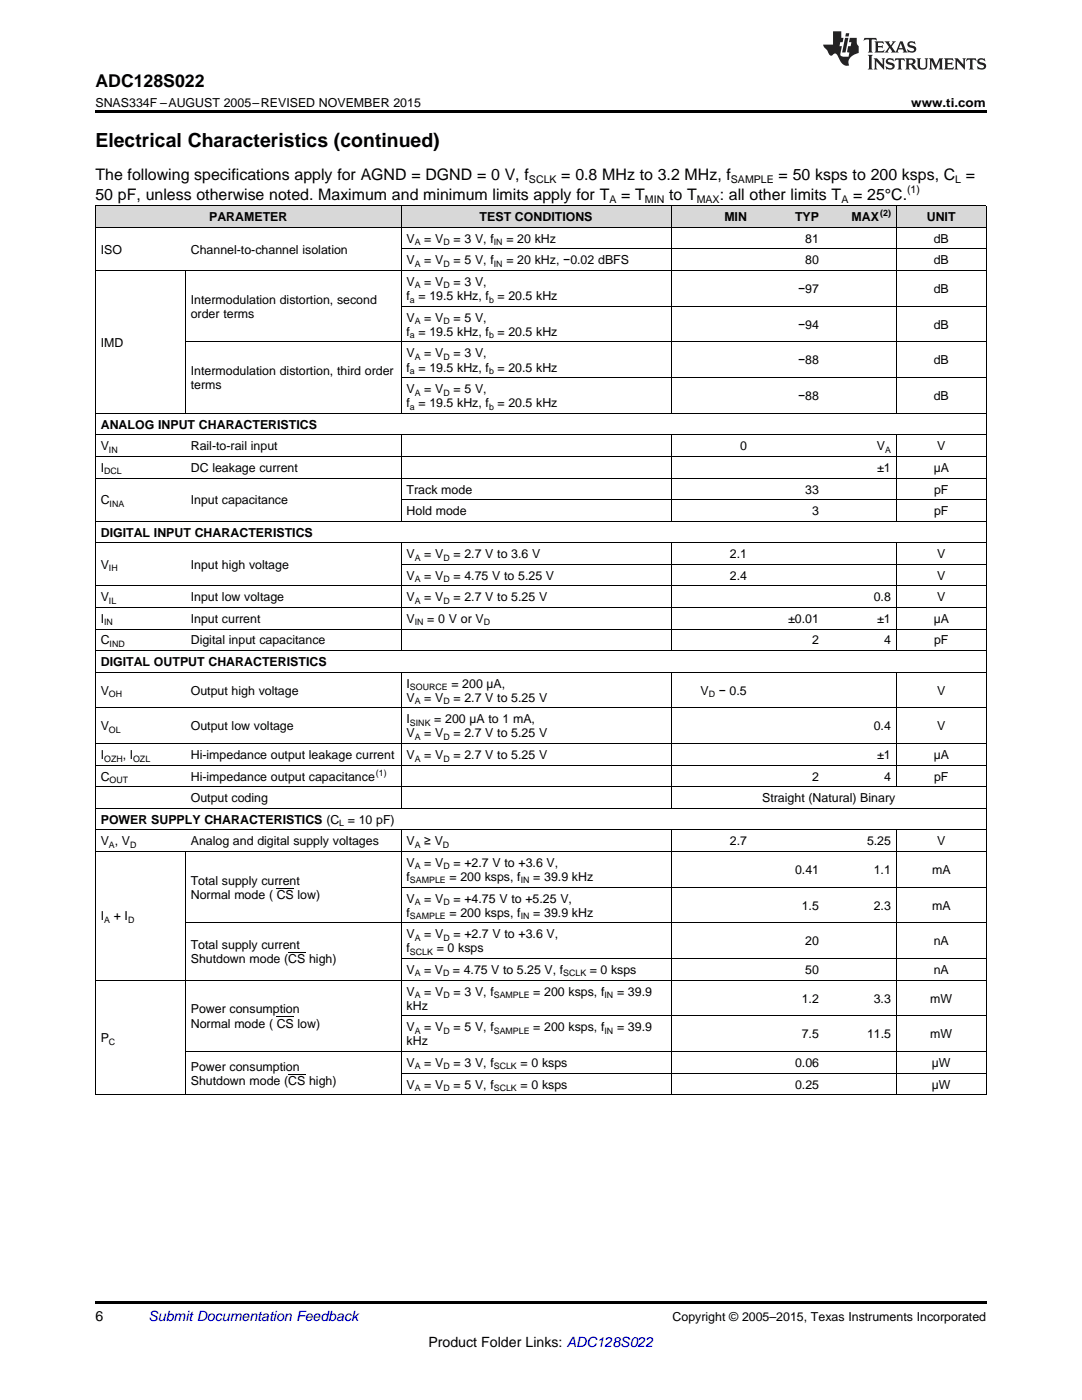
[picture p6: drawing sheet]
<svg xmlns="http://www.w3.org/2000/svg" width="216mm" height="279mm" viewBox="0 0 216 279" stroke-linecap="round" stroke-linejoin="round" font-family="sans-serif">
<defs><g id="words">
<text font-size="3.9" x="19" y="29.3">Electrical Characteristics (continued)</text>
<text font-size="3.5" x="19" y="17.3">ADC128S022</text>
<g font-size="3.2">
<text x="19" y="36">The following specifications apply for AGND = DGND = 0 V, f</text>
<text x="112" y="36">= 0.8 MHz to 3.2 MHz, f</text>
<text x="155.4" y="36">= 50 ksps to 200 ksps, C =</text>
<text x="19" y="39.9">50 pF, unless otherwise noted. Maximum and minimum limits apply for T</text>
<text x="124" y="39.9">= T</text>
<text x="133.5" y="39.9">to T</text>
<text x="143.6" y="39.9">: all other limits T</text>
<text x="170.2" y="39.9">= 25°C.</text>
</g>
<g font-size="2.8">
<text x="19" y="263.6">6</text>
<text x="85.5" y="268.9">Product Folder Links: ADC128S022</text>
</g>
<text font-size="2.8" fill="#0000c8" x="29.6" y="263.6">Submit Documentation Feedback</text>
<g font-size="2.5">
<text x="19" y="21.4">SNAS334F –AUGUST 2005–REVISED NOVEMBER 2015</text>
<text x="181.8" y="21.4">www.ti.com</text>
<text x="41.7" y="44.2">PARAMETER</text>
<text x="95.7" y="44.2">TEST CONDITIONS</text>
<text x="144.5" y="44.2">MIN</text>
<text x="158.6" y="44.2">TYP</text>
<text x="169.9" y="44.2">MAX</text>
<text x="184.9" y="44.2">UNIT</text>
<text x="20.1" y="50.6">ISO</text>
<text x="38.1" y="50.6">Channel-to-channel isolation</text>
<text x="81.1" y="48.5">V</text>
<text x="81.1" y="52.8">V</text>
<text x="84.7" y="48.5">= V</text>
<text x="84.7" y="52.8">= V</text>
<text x="90.5" y="48.5">= 3 V, f</text>
<text x="90.5" y="52.8">= 5 V, f</text>
<text x="101" y="48.5">= 20 kHz</text>
<text x="101" y="52.8">= 20 kHz, −0.02 dBFS</text>
<text x="160.7" y="48.5">81</text>
<text x="160.7" y="52.8">80</text>
<text x="186.3" y="48.5">dB</text>
<text x="186.3" y="52.8">dB</text>
<text x="81.1" y="57.1">V</text>
<text x="81.1" y="59.9">f = 19.5 kHz, f = 20.5 kHz</text>
<text x="84.7" y="57.1">= V</text>
<text x="90.5" y="57.1">= 3 V,</text>
<text x="159.2" y="58.5">−97</text>
<text x="186.3" y="58.5">dB</text>
<text x="38.1" y="60.6">Intermodulation distortion, second</text>
<text x="38.1" y="63.5">order terms</text>
<text x="81.1" y="64.2">V</text>
<text x="84.7" y="64.2">= V</text>
<text x="90.5" y="64.2">= 5 V,</text>
<text x="159.2" y="65.6">−94</text>
<text x="186.3" y="65.6">dB</text>
<text x="20.1" y="69.2">IMD</text>
<text x="81.1" y="67">f = 19.5 kHz, f = 20.5 kHz</text>
<text x="81.1" y="71.3">V</text>
<text x="84.7" y="71.3">= V</text>
<text x="90.5" y="71.3">= 3 V,</text>
<text x="38.1" y="74.9">Intermodulation distortion, third order</text>
<text x="38.1" y="77.7">terms</text>
<text x="81.1" y="74.2">f = 19.5 kHz, f = 20.5 kHz</text>
<text x="159.2" y="72.7">−88</text>
<text x="186.3" y="72.7">dB</text>
<text x="81.1" y="78.5">V</text>
<text x="81.1" y="81.3">f = 19.5 kHz, f = 20.5 kHz</text>
<text x="84.7" y="78.5">= V</text>
<text x="90.5" y="78.5">= 5 V,</text>
<text x="159.2" y="79.9">−88</text>
<text x="186.3" y="79.9">dB</text>
<text x="20.1" y="85.6">ANALOG INPUT CHARACTERISTICS</text>
<text x="20.1" y="89.9">V</text>
<text x="38.1" y="89.9">Rail-to-rail input</text>
<text x="147.7" y="89.9">0</text>
<text x="175" y="89.9">V</text>
<text x="187" y="89.9">V</text>
<text x="20.1" y="94.2">I</text>
<text x="38.1" y="94.2">DC leakage current</text>
<text x="175" y="94.2">±1</text>
<text x="186.3" y="94.2">µA</text>
<text x="20.1" y="100.6">C</text>
<text x="38.1" y="100.6">Input capacitance</text>
<text x="81.1" y="98.5">Track mode</text>
<text x="160.7" y="98.5">33</text>
<text x="186.4" y="98.5">pF</text>
<text x="20.1" y="107.1">DIGITAL INPUT CHARACTERISTICS</text>
<text x="81.1" y="102.8">Hold mode</text>
<text x="162.1" y="102.8">3</text>
<text x="186.4" y="102.8">pF</text>
<text x="20.1" y="113.6">V</text>
<text x="38.1" y="113.6">Input high voltage</text>
<text x="81.1" y="111.4">V</text>
<text x="84.7" y="111.4">= V</text>
<text x="90.5" y="111.4">= 2.7 V to 3.6 V</text>
<text x="145.6" y="111.4">2.1</text>
<text x="187" y="111.4">V</text>
<text x="81.1" y="115.7">V</text>
<text x="84.7" y="115.7">= V</text>
<text x="90.5" y="115.7">= 4.75 V to 5.25 V</text>
<text x="145.6" y="115.7">2.4</text>
<text x="187" y="115.7">V</text>
<text x="20.1" y="120">V</text>
<text x="20.1" y="124.3">I</text>
<text x="38.1" y="120">Input low voltage</text>
<text x="38.1" y="124.3">Input current</text>
<text x="81.1" y="120">V</text>
<text x="81.1" y="124.3">V</text>
<text x="84.7" y="120">= V</text>
<text x="85.3" y="124.3">= 0 V or V</text>
<text x="90.5" y="120">= 2.7 V to 5.25 V</text>
<text x="157.3" y="124.3">±0.01</text>
<text x="174.3" y="120">0.8</text>
<text x="175" y="124.3">±1</text>
<text x="186.3" y="124.3">µA</text>
<text x="187" y="120">V</text>
<text x="20.1" y="128.6">C</text>
<text x="38.1" y="128.6">Digital input capacitance</text>
<text x="162.1" y="128.6">2</text>
<text x="176.4" y="128.6">4</text>
<text x="186.4" y="128.6">pF</text>
<text x="20.1" y="132.9">DIGITAL OUTPUT CHARACTERISTICS</text>
<text x="81.1" y="137.2">I</text>
<text x="90.1" y="137.2">= 200 µA,</text>
<text x="20.1" y="138.6">V</text>
<text x="38.1" y="138.6">Output high voltage</text>
<text x="81.1" y="140.1">V</text>
<text x="84.7" y="140.1">= V</text>
<text x="90.5" y="140.1">= 2.7 V to 5.25 V</text>
<text x="139.8" y="138.6">V</text>
<text x="143.4" y="138.6">− 0.5</text>
<text x="187" y="138.6">V</text>
<text x="20.1" y="145.8">V</text>
<text x="38.1" y="145.8">Output low voltage</text>
<text x="81.1" y="144.4">I</text>
<text x="81.1" y="147.2">V</text>
<text x="84.7" y="147.2">= V</text>
<text x="86.6" y="144.4">= 200 µA to 1 mA,</text>
<text x="90.5" y="147.2">= 2.7 V to 5.25 V</text>
<text x="174.3" y="145.8">0.4</text>
<text x="187" y="145.8">V</text>
<text x="20.1" y="151.5">I</text>
<text x="20.1" y="155.8">C</text>
<text x="24.5" y="151.5">, I</text>
<text x="38.1" y="151.5">Hi-impedance output leakage current</text>
<text x="38.1" y="155.8">Hi-impedance output capacitance</text>
<text x="81.1" y="151.5">V</text>
<text x="84.7" y="151.5">= V</text>
<text x="90.5" y="151.5">= 2.7 V to 5.25 V</text>
<text x="162.1" y="155.8">2</text>
<text x="175" y="151.5">±1</text>
<text x="176.4" y="155.8">4</text>
<text x="186.3" y="151.5">µA</text>
<text x="186.4" y="155.8">pF</text>
<text x="38.1" y="160.1">Output coding</text>
<text x="152.1" y="160.1">Straight (Natural) Binary</text>
<text x="20.1" y="164.4">POWER SUPPLY CHARACTERISTICS (C = 10 pF)</text>
<text x="20.1" y="168.7">V , V</text>
<text x="38.1" y="168.7">Analog and digital supply voltages</text>
<text x="81.1" y="168.7">V</text>
<text x="81.1" y="173">V</text>
<text x="84.7" y="168.7">≥ V</text>
<text x="84.7" y="173">= V</text>
<text x="90.5" y="173">= +2.7 V to +3.6 V,</text>
<text x="145.6" y="168.7">2.7</text>
<text x="173" y="168.7">5.25</text>
<text x="187" y="168.7">V</text>
<text x="38.1" y="176.6">Total supply current</text>
<text x="38.1" y="179.4">Normal mode ( CS low)</text>
<text x="81.1" y="175.8">f</text>
<text x="89.7" y="175.8">= 200 ksps, f</text>
<text x="106.4" y="175.8">= 39.9 kHz</text>
<text x="158.6" y="174.4">0.41</text>
<text x="174.3" y="174.4">1.1</text>
<text x="186" y="174.4">mA</text>
<text x="20.1" y="183.7">I</text>
<text x="22.7" y="183.7">+ I</text>
<text x="81.1" y="180.1">V</text>
<text x="81.1" y="183">f</text>
<text x="84.7" y="180.1">= V</text>
<text x="89.7" y="183">= 200 ksps, f</text>
<text x="90.5" y="180.1">= +4.75 V to +5.25 V,</text>
<text x="106.4" y="183">= 39.9 kHz</text>
<text x="160" y="181.5">1.5</text>
<text x="174.3" y="181.5">2.3</text>
<text x="186" y="181.5">mA</text>
<text x="38.1" y="189.4">Total supply current</text>
<text x="81.1" y="187.3">V</text>
<text x="81.1" y="190.1">f</text>
<text x="84.7" y="187.3">= V</text>
<text x="87.1" y="190.1">= 0 ksps</text>
<text x="90.5" y="187.3">= +2.7 V to +3.6 V,</text>
<text x="160.7" y="188.7">20</text>
<text x="186.3" y="188.7">nA</text>
<text x="38.1" y="192.2">Shutdown mode (CS high)</text>
<text x="81.1" y="194.4">V</text>
<text x="84.6" y="194.4">= V</text>
<text x="90.4" y="194.4">= 4.75 V to 5.25 V, f</text>
<text x="117.7" y="194.4">= 0 ksps</text>
<text x="160.7" y="194.4">50</text>
<text x="186.3" y="194.4">nA</text>
<text x="38.1" y="202.2">Power consumption</text>
<text x="81.1" y="198.7">V</text>
<text x="81.1" y="201.5">kHz</text>
<text x="84.7" y="198.7">= V</text>
<text x="90.5" y="198.7">= 3 V, f</text>
<text x="106.4" y="198.7">= 200 ksps, f</text>
<text x="123.1" y="198.7">= 39.9</text>
<text x="160" y="200.1">1.2</text>
<text x="174.3" y="200.1">3.3</text>
<text x="185.6" y="200.1">mW</text>
<text x="20.1" y="208">P</text>
<text x="38.1" y="205.1">Normal mode ( CS low)</text>
<text x="81.1" y="205.8">V</text>
<text x="81.1" y="208.6">kHz</text>
<text x="84.7" y="205.8">= V</text>
<text x="90.5" y="205.8">= 5 V, f</text>
<text x="106.4" y="205.8">= 200 ksps, f</text>
<text x="123.1" y="205.8">= 39.9</text>
<text x="160" y="207.2">7.5</text>
<text x="173" y="207.2">11.5</text>
<text x="185.6" y="207.2">mW</text>
<text x="38.1" y="213.7">Power consumption</text>
<text x="81.1" y="212.9">V</text>
<text x="84.7" y="212.9">= V</text>
<text x="90.5" y="212.9">= 3 V, f</text>
<text x="103.9" y="212.9">= 0 ksps</text>
<text x="158.6" y="212.9">0.06</text>
<text x="185.9" y="212.9">µW</text>
<text x="38.1" y="216.5">Shutdown mode (CS high)</text>
<text x="81.1" y="217.2">V</text>
<text x="84.7" y="217.2">= V</text>
<text x="90.5" y="217.2">= 5 V, f</text>
<text x="103.9" y="217.2">= 0 ksps</text>
<text x="158.6" y="217.2">0.25</text>
<text x="185.9" y="217.2">µW</text>
<text x="134.2" y="263.6">Copyright © 2005–2015, Texas Instruments Incorporated</text>
</g>
<g font-size="2.1">
<text x="105.6" y="36.6">SCLK</text>
<text x="121.6" y="40.5">A</text>
<text x="128.7" y="40.5">MIN</text>
<text x="139" y="40.5">MAX</text>
<text x="145.8" y="36.6">SAMPLE</text>
<text x="167.9" y="40.5">A</text>
<text x="181" y="38.6">(1)</text>
<text x="190.6" y="36.6">L</text>
</g>
<g font-size="1.8">
<text x="175.6" y="43.2">(2)</text>
<text x="82.8" y="49">A</text>
<text x="82.8" y="53.3">A</text>
<text x="88.5" y="49">D</text>
<text x="88.5" y="53.3">D</text>
<text x="98.5" y="49">IN</text>
<text x="98.5" y="53.3">IN</text>
<text x="82.8" y="57.6">A</text>
<text x="88.5" y="57.6">D</text>
<text x="81.8" y="60.4">a</text>
<text x="82.8" y="64.7">A</text>
<text x="88.5" y="64.7">D</text>
<text x="97.6" y="60.4">b</text>
<text x="81.8" y="67.5">a</text>
<text x="82.8" y="71.8">A</text>
<text x="88.5" y="71.8">D</text>
<text x="97.6" y="67.5">b</text>
<text x="81.8" y="74.6">a</text>
<text x="97.6" y="74.6">b</text>
<text x="81.8" y="81.8">a</text>
<text x="82.8" y="79">A</text>
<text x="88.5" y="79">D</text>
<text x="97.6" y="81.8">b</text>
<text x="20.8" y="94.7">DCL</text>
<text x="21.7" y="90.4">IN</text>
<text x="176.6" y="90.4">A</text>
<text x="21.9" y="101.1">INA</text>
<text x="82.8" y="111.9">A</text>
<text x="88.5" y="111.9">D</text>
<text x="21.7" y="114.1">IH</text>
<text x="82.8" y="116.2">A</text>
<text x="88.5" y="116.2">D</text>
<text x="20.8" y="124.8">IN</text>
<text x="21.7" y="120.5">IL</text>
<text x="82.8" y="120.5">A</text>
<text x="82.8" y="124.8">IN</text>
<text x="88.5" y="120.5">D</text>
<text x="96.5" y="124.8">D</text>
<text x="21.9" y="129.1">IND</text>
<text x="81.8" y="137.7">SOURCE</text>
<text x="21.7" y="139.1">OH</text>
<text x="82.8" y="140.5">A</text>
<text x="88.5" y="140.5">D</text>
<text x="141.4" y="139.1">D</text>
<text x="21.7" y="146.3">OL</text>
<text x="81.8" y="144.9">SINK</text>
<text x="82.8" y="147.7">A</text>
<text x="88.5" y="147.7">D</text>
<text x="20.8" y="152">OZH</text>
<text x="26.6" y="152">OZL</text>
<text x="75" y="154.8">(1)</text>
<text x="82.8" y="152">A</text>
<text x="88.5" y="152">D</text>
<text x="21.9" y="156.3">OUT</text>
<text x="67.7" y="164.9">L</text>
<text x="21.7" y="169.2">A</text>
<text x="26" y="169.2">D</text>
<text x="82.8" y="169.2">A</text>
<text x="82.8" y="173.5">A</text>
<text x="88.4" y="169.2">D</text>
<text x="88.5" y="173.5">D</text>
<text x="81.8" y="176.3">SAMPLE</text>
<text x="103.9" y="176.3">IN</text>
<text x="20.8" y="184.2">A</text>
<text x="25.5" y="184.2">D</text>
<text x="81.8" y="183.4">SAMPLE</text>
<text x="82.8" y="180.6">A</text>
<text x="88.5" y="180.6">D</text>
<text x="103.9" y="183.4">IN</text>
<text x="81.8" y="190.6">SCLK</text>
<text x="82.8" y="187.7">A</text>
<text x="88.5" y="187.7">D</text>
<text x="82.8" y="194.9">A</text>
<text x="88.4" y="194.9">D</text>
<text x="112.4" y="194.9">SCLK</text>
<text x="82.8" y="199.2">A</text>
<text x="88.5" y="199.2">D</text>
<text x="98.5" y="199.2">SAMPLE</text>
<text x="120.6" y="199.2">IN</text>
<text x="21.7" y="208.5">C</text>
<text x="82.8" y="206.3">A</text>
<text x="88.5" y="206.3">D</text>
<text x="98.5" y="206.3">SAMPLE</text>
<text x="120.6" y="206.3">IN</text>
<text x="82.8" y="213.4">A</text>
<text x="88.5" y="213.4">D</text>
<text x="98.5" y="213.4">SCLK</text>
<text x="82.8" y="217.7">A</text>
<text x="88.5" y="217.7">D</text>
<text x="98.5" y="217.7">SCLK</text>
</g>
</g></defs>
<g fill="#d8d8d8">
<path d="M19 41.1h18v4.3h-18z"/>
<path d="M37 41.1h43.1v4.3h-43.1z"/>
<path d="M80.1 41.1h53.9v4.3h-53.9z"/>
<path d="M134 41.1h16.1v4.3h-16.1z"/>
<path d="M150.1 41.1h14.4v4.3h-14.4z"/>
<path d="M164.5 41.1h14.4v4.3h-14.4z"/>
<path d="M178.9 41.1h17.9v4.3h-17.9z"/>
</g>
<path d="M19 22h177.8v.5h-177.8zM19 259.7h177.8v.5h-177.8z" fill="#000"/>
<g fill="none" stroke="#000" stroke-width=".2">
<path d="M19 54h177.8M19 45.4h177.8M19 41.1h177.8M19.1 41.1v177.4M37 54v28.5M80 41.1v41.4M80.1 49.7h116.7M133.9 41.1v41.4M178.8 41.1v41.4M196.8 41.1v177.4M37 68.2h159.8M80.1 75.4h116.7"/>
<path d="M80.1 61.1h116.7M19 95.4h177.8M19 91.1h177.8M19 86.8h177.8M19 82.5h177.8M80 86.8v17.3M80.1 99.7h116.7M133.9 86.8v17.3M178.8 86.8v17.3M19 116.9h177.8M19 108.3h177.8M19 104h177.8"/>
<path d="M80 108.3v21.6M80.1 112.6h116.7M133.9 108.3v21.6M178.8 108.3v21.6M19 134.1h177.8M19 129.8h177.8M19 125.5h177.8M19 121.2h177.8M80 134.2v27.2M133.9 134.2v27.2M178.8 134.2v22.9M19 157h177.8"/>
<path d="M19 152.7h177.8M19 148.4h177.8M19 141.3h177.8M19 169.9h177.8M19 165.6h177.8M19 161.3h177.8M37 170v48.5M80 165.7v52.8M80.1 177h116.7M133.9 165.7v52.8M178.8 165.7v52.8M19 195.6h177.8"/>
<path d="M37 184.2h159.8M80.1 191.3h116.7M19 218.5h177.8M37 209.8h159.8M80.1 214.2h116.7M80.1 202.7h116.7"/>
</g>
<g fill="#231f20">
<path d="M172.5 7.6l-.1 .5 .4-.2h.6v.1v2.1l-.2 .4h.9l-.2-.4v-2.1l.1-.1h.5l.5 .2-.2-.5zM174.5 8.3l.2 .3v1.5l-.2 .4h1.8l.2-.6a1.04 1.04 0 0 1-1.3 .2v-.7h.6l.3 .2v-.6l-.3 .2h-.6v-.6l.8-.1 .4 .3-.2-.5zM176.5 8.3l.9 1.1-.9 1.1h.8l-.2-.2 .4-.7 .5 .7-.2 .2h1.5l-.2-.2 .2-.4h.9l.1 .4-.2 .2h1l-.3-.3-.7-1.9h-.5l-.9 2-.8-1 .9-1h-.8l.1 .3-.4 .5-.3-.6 .1-.2zM179.7 8.6l.4 1h-.7zM181.3 8.4a.63 .63 0 0 0-.2 .7 .63 .63 0 0 0 .6 .4l.6 .2 .1 .2a.75 .75 0 0 1-.7 .4 .75 .75 0 0 1-.6-.5l.1 .7 .1-.1a1.11 1.11 0 0 0 1.5-.6 1.13 1.13 0 0 0-1.2-.8l-.1-.4a1.04 1.04 0 0 1 1.2 .2l-.2-.5-.2 .1-.4-.2zM173.2 10.9l.2 .4v2.2l-.2 .4h1l-.3-.4v-2.2l.3-.4zM174.3 11.6l.3 .4v1.5l-.3 .4h.8l-.2-.4v-1.3l1.5 1.7v-1.9l.2-.4h-.7l.2 .4v.9l-1.1-1.3zM177 11.8a.62 .62 0 0 0-.2 .7 .62 .62 0 0 0 .6 .4l.6 .1 .1 .3a.76 .76 0 0 1-.7 .3 .76 .76 0 0 1-.7-.4l.2 .7 .1-.1a1.11 1.11 0 0 0 1.5-.6 1.13 1.13 0 0 0-1.2-.8l-.1-.4a1.04 1.04 0 0 1 1.2 .2l-.2-.6-.2 .1-.5-.1zM178.7 11.6l-.2 .6a.61 .61 0 0 1 .8-.3v1.6l-.2 .4h.9l-.2-.4v-1.6a.63 .63 0 0 1 .7 .3l-.1-.6zM180.6 11.6l.3 .4v1.5l-.3 .4h1l-.2-.2-.1-.8 .6 .2a.76 .76 0 0 0 1.2 .7l-1-1a.58 .58 0 0 0 .6-.5 .58 .58 0 0 0-.5-.6zM181.4 11.9h.1a.45 .45 0 0 1 .5 .1 .45 .45 0 0 1 .1 .5l-.8 .2zM182.9 11.6l.2 .2a2.17 2.17 0 0 0 .3 1.9 .99 .99 0 0 0 1.6-.6v-1.1l.2-.4h-.7l.2 .2a1.92 1.92 0 0 1-.2 1.8 .6 .6 0 0 1-.9-.5v-1.1l.2-.4zM185.4 11.6l.2 .4v1.5l-.2 .4h.7l-.2-.4v-1.4l.8 1.8 .8-1.8v1.4l-.2 .4h.9l-.2-.4v-1.5l.2-.4h-.8l-.6 1.5-.6-1.5zM188.4 11.6l.2 .4v1.5l-.2 .4h1.8l.1-.6a1.04 1.04 0 0 1-1.2 .1v-.6h.5l.4 .2v-.6l-.4 .2h-.5v-.7h.8l.3 .3-.1-.6zM190.5 11.6l.2 .4v1.5l-.2 .4h.7l-.2-.4v-1.3l1.5 1.7v-1.9l.2-.4h-.7l.2 .4v.9l-1.1-1.3zM192.9 11.6l-.1 .6a.61 .61 0 0 1 .7-.3l.1 1.6-.3 .4h1l-.3-.4 .1-1.6a.63 .63 0 0 1 .7 .3l-.1-.6zM195.2 11.8a.62 .62 0 0 0-.2 .7 .62 .62 0 0 0 .6 .4l.6 .1 .1 .3a.76 .76 0 0 1-.7 .3 .76 .76 0 0 1-.6-.4l.1 .7 .1-.1a1.11 1.11 0 0 0 1.6-.6 1.13 1.13 0 0 0-1.3-.8l-.1-.4a1.04 1.04 0 0 1 1.2 .2l-.1-.6-.2 .1-.5-.1z"/>
<path d="M166.2 6.3v2.6h-1.9v.4l.8 .9a.91 .91 0 0 0 1 .8 .56 .56 0 0 1 .5-.3 .56 .56 0 0 1 .5 .3l.4 .8a1.53 1.53 0 0 0 1.9 1.2 1.54 1.54 0 0 1 1-2.1l.9-.3v-1.4a1.52 1.52 0 0 1-.4-1.6h-1.3l-.2 .8h.5l-.2 .8h-.5l-.1 1v.2l.4 .1-.2 .8a1.93 1.93 0 0 1-1.6-.3l.3-1.8h-.5l.2-.8h.4l.2-.8h-.4v-1.3zM168.6 7.6l-.6 2.9h.7l.6-2.9zM168.8 6.6l-.1 .7h.6l.2-.7z"/>
</g>
<path d="M55.2 177.2h3.4M57.5 190.1h3.4M55.2 202.9h3.4M57.5 214.3h3.4" fill="none" stroke="#000" stroke-width=".2"/>
<use href="#words"/>
</svg>
